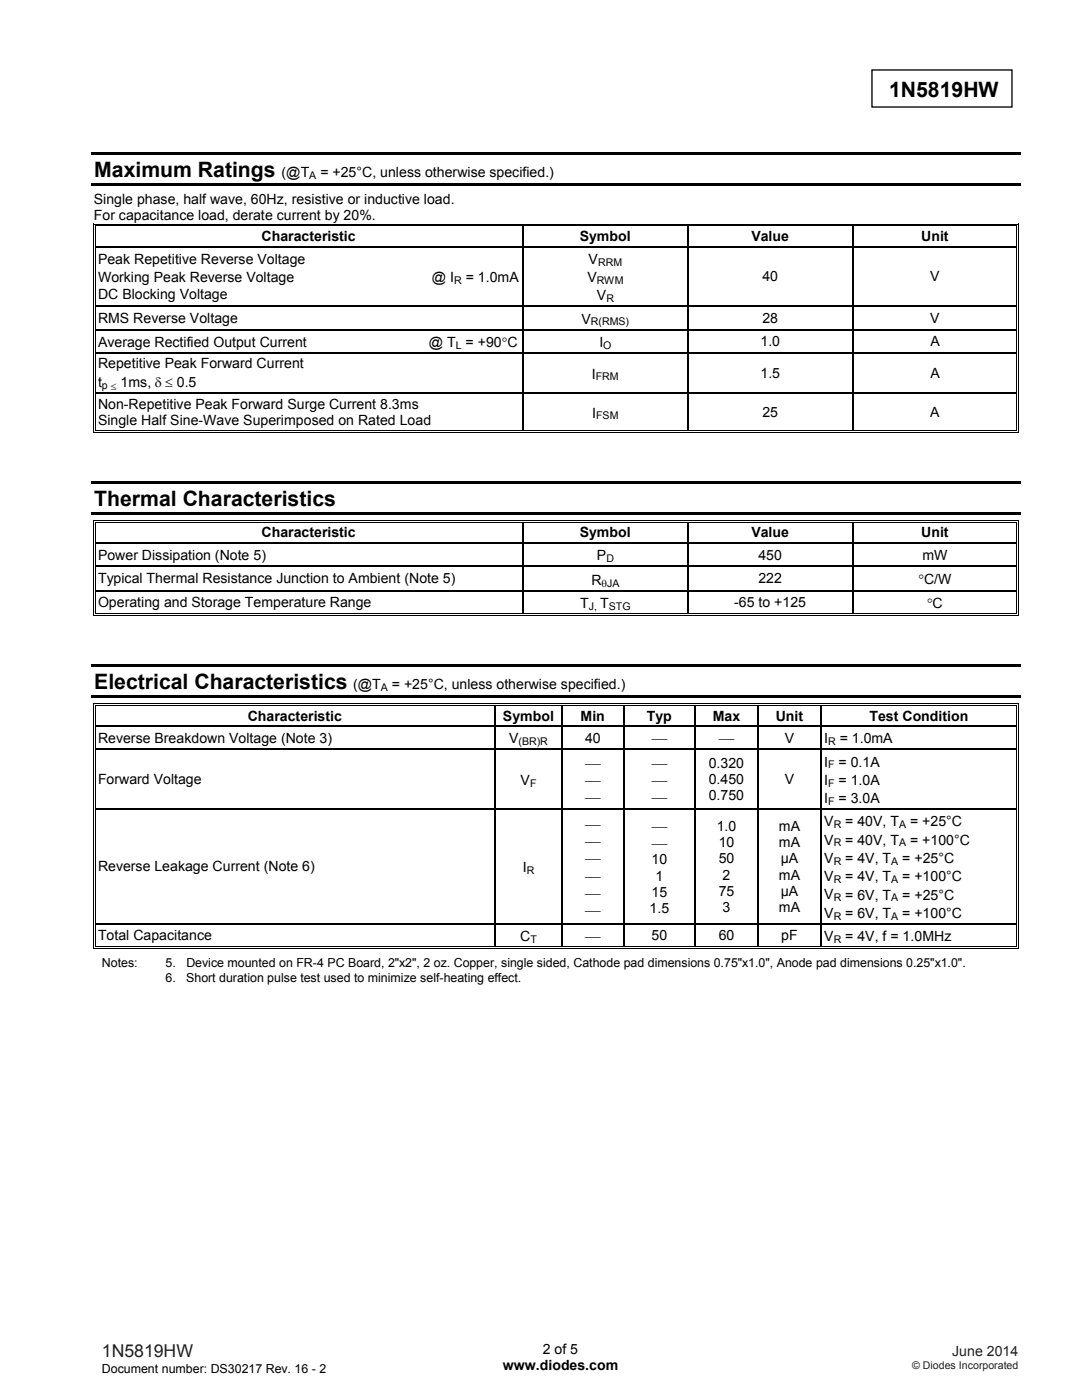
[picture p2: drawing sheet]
<svg xmlns="http://www.w3.org/2000/svg" width="216mm" height="279mm" viewBox="0 0 216 279" stroke-linecap="round" stroke-linejoin="round" font-family="sans-serif">
<defs><g id="words">
<g font-size="4.2">
<text x="177.4" y="19.3">1N5819HW</text>
<text x="18.8" y="35.3">Maximum Ratings</text>
<text x="18.8" y="100.9">Thermal Characteristics</text>
<text x="18.8" y="137.5">Electrical Characteristics</text>
</g>
<text font-size="3.5" fill="#231f20" x="20.3" y="270.9">1N5819HW</text>
<g font-size="2.8">
<text x="56.2" y="35.3">(@T</text>
<text x="63.9" y="35.3">= +25°C, unless otherwise specified.)</text>
<text x="18.7" y="40.7">Single phase, half wave, 60Hz, resistive or inductive load.</text>
<text x="18.7" y="44">For capacitance load, derate current by 20%.</text>
<text x="19.6" y="52.7">Peak Repetitive Reverse Voltage</text>
<text x="52.2" y="48.1">Characteristic</text>
<text x="115.7" y="48.1">Symbol</text>
<text x="117.5" y="52.7">V</text>
<text x="149.9" y="48.1">Value</text>
<text x="183.8" y="48.1">Unit</text>
<text x="19.6" y="59.6">DC Blocking Voltage</text>
<text x="19.6" y="56.3">Working Peak Reverse Voltage</text>
<text x="86.2" y="56.3">@ I</text>
<text x="92.9" y="56.3">= 1.0mA</text>
<text x="117.2" y="56.3">V</text>
<text x="119.1" y="60">V</text>
<text x="152.1" y="56.2">40</text>
<text x="185.6" y="56.2">V</text>
<text x="19.6" y="64.4">RMS Reverse Voltage</text>
<text x="116" y="64.6">V</text>
<text x="152.1" y="64.4">28</text>
<text x="185.6" y="64.4">V</text>
<text x="19.6" y="69.2">Average Rectified Output Current</text>
<text x="85.6" y="69.2">@ T = +90°C</text>
<text x="119.6" y="69.2">I</text>
<text x="151.7" y="69.1">1.0</text>
<text x="185.6" y="69.1">A</text>
<text x="19.6" y="73.5">Repetitive Peak Forward Current</text>
<text x="19.6" y="77.3">t</text>
<text x="24.1" y="77.3">1ms, δ ≤ 0.5</text>
<text x="118.1" y="75.6">I</text>
<text x="151.7" y="75.4">1.5</text>
<text x="185.6" y="75.4">A</text>
<text x="19.6" y="81.6">Non-Repetitive Peak Forward Surge Current 8.3ms</text>
<text x="118.2" y="83.3">I</text>
<text x="152.1" y="83.2">25</text>
<text x="185.6" y="83.2">A</text>
<text x="19.6" y="84.8">Single Half Sine-Wave Superimposed on Rated Load</text>
<text x="52.2" y="107.3">Characteristic</text>
<text x="115.7" y="107.3">Symbol</text>
<text x="149.9" y="107.3">Value</text>
<text x="183.8" y="107.3">Unit</text>
<text x="19.6" y="111.7">Power Dissipation (Note 5)</text>
<text x="119.1" y="111.8">P</text>
<text x="151.3" y="111.7">450</text>
<text x="184.1" y="111.7">mW</text>
<text x="19.6" y="116.4">Typical Thermal Resistance Junction to Ambient (Note 5)</text>
<text x="118" y="116.7">R</text>
<text x="151.3" y="116.4">222</text>
<text x="183.3" y="116.5">°C/W</text>
<text x="19.6" y="121.2">Operating and Storage Temperature Range</text>
<text x="115.8" y="121.3">T</text>
<text x="119.7" y="121.3">T</text>
<text x="146.5" y="121.2">-65 to +125</text>
<text x="185" y="121.3">°C</text>
<text x="70.5" y="137.5">(@T</text>
<text x="78.2" y="137.5">= +25°C, unless otherwise specified.)</text>
<text x="49.4" y="143.8">Characteristic</text>
<text x="100.4" y="143.8">Symbol</text>
<text x="115.9" y="143.8">Min</text>
<text x="129.1" y="143.8">Typ</text>
<text x="142.2" y="143.8">Max</text>
<text x="154.8" y="143.8">Unit</text>
<text x="173.5" y="143.8">Test Condition</text>
<text x="19.6" y="148.2">Reverse Breakdown Voltage (Note 3)</text>
<text x="101.6" y="148.4">V</text>
<text x="116.7" y="148.2">40</text>
<text x="130.2" y="148.3">⎯</text>
<text x="143.6" y="148.3">⎯</text>
<text x="156.6" y="148.2">V</text>
<text x="164.5" y="148.4">I</text>
<text x="167.6" y="148.4">= 1.0mA</text>
<text x="116.9" y="153.2">⎯</text>
<text x="130.2" y="153.2">⎯</text>
<text x="141.4" y="153.2">0.320</text>
<text x="164.5" y="153">I</text>
<text x="167.3" y="153">= 0.1A</text>
<text x="19.6" y="156.5">Forward Voltage</text>
<text x="103.9" y="156.6">V</text>
<text x="116.9" y="156.6">⎯</text>
<text x="116.9" y="160.1">⎯</text>
<text x="130.2" y="156.6">⎯</text>
<text x="130.2" y="160.1">⎯</text>
<text x="141.4" y="156.5">0.450</text>
<text x="141.4" y="159.7">0.750</text>
<text x="156.6" y="156.5">V</text>
<text x="164.5" y="156.6">I</text>
<text x="164.5" y="160.3">I</text>
<text x="167.3" y="156.6">= 1.0A</text>
<text x="167.3" y="160.3">= 3.0A</text>
<text x="116.9" y="165.4">⎯</text>
<text x="130.2" y="165.8">⎯</text>
<text x="143" y="165.8">1.0</text>
<text x="155.4" y="165.8">mA</text>
<text x="164.5" y="164.9">V</text>
<text x="168.7" y="164.9">= 40V, T</text>
<text x="181.6" y="164.9">= +25°C</text>
<text x="19.6" y="173.9">Reverse Leakage Current (Note 6)</text>
<text x="116.9" y="168.8">⎯</text>
<text x="116.9" y="172.3">⎯</text>
<text x="130" y="172.5">10</text>
<text x="130.2" y="169.3">⎯</text>
<text x="143.4" y="169">10</text>
<text x="143.4" y="172.3">50</text>
<text x="155.4" y="169">mA</text>
<text x="155.8" y="172.3">µA</text>
<text x="164.5" y="168.6">V</text>
<text x="164.5" y="172.2">V</text>
<text x="168.7" y="168.6">= 40V, T</text>
<text x="168.7" y="172.2">= 4V, T</text>
<text x="180" y="172.2">= +25°C</text>
<text x="181.6" y="168.6">= +100°C</text>
<text x="104.3" y="174">I</text>
<text x="116.9" y="175.8">⎯</text>
<text x="116.9" y="179.2">⎯</text>
<text x="130" y="179">15</text>
<text x="130.8" y="175.7">1</text>
<text x="143.4" y="178.8">75</text>
<text x="144.2" y="175.5">2</text>
<text x="155.4" y="175.5">mA</text>
<text x="155.8" y="178.8">µA</text>
<text x="164.5" y="175.9">V</text>
<text x="164.5" y="179.5">V</text>
<text x="168.7" y="175.9">= 4V, T</text>
<text x="168.7" y="179.5">= 6V, T</text>
<text x="180" y="175.9">= +100°C</text>
<text x="180" y="179.5">= +25°C</text>
<text x="116.9" y="182.7">⎯</text>
<text x="129.6" y="182.2">1.5</text>
<text x="144.2" y="182">3</text>
<text x="155.4" y="182">mA</text>
<text x="164.5" y="183.2">V</text>
<text x="168.7" y="183.2">= 6V, T</text>
<text x="180" y="183.2">= +100°C</text>
<text x="19.6" y="187.6">Total Capacitance</text>
<text x="103.8" y="187.8">C</text>
<text x="116.9" y="187.8">⎯</text>
<text x="130" y="187.6">50</text>
<text x="143.4" y="187.6">60</text>
<text x="155.9" y="187.6">pF</text>
<text x="164.5" y="187.8">V</text>
<text x="168.7" y="187.8">= 4V, f = 1.0MHz</text>
<text x="100.3" y="273.5">www.diodes.com</text>
<text x="108.3" y="270.2">2 of 5</text>
</g>
<text font-size="2.8" fill="#231f20" x="190" y="270.6">June 2014</text>
<g font-size="2.5">
<text x="20.3" y="193.1">Notes:</text>
<text x="33" y="195.9">6.</text>
<text x="33" y="193.1">5.</text>
<text x="37.1" y="195.9">Short duration pulse test used to minimize self-heating effect.</text>
<text x="37.2" y="193.1">Device mounted on FR-4 PC Board, 2&quot;x2&quot;, 2 oz. Copper, single sided, Cathode pad dimensions 0.75&quot;x1.0&quot;, Anode pad dimensions 0.25&quot;x1.0&quot;.</text>
<text x="20.3" y="274">Document number: DS30217 Rev. 16 - 2</text>
</g>
<g font-size="2.1">
<text x="61.7" y="35.6">A</text>
<text x="119.3" y="53">RRM</text>
<text x="90.6" y="56.7">R</text>
<text x="119.1" y="56.7">RWM</text>
<text x="117.9" y="64.9">R(RMS)</text>
<text x="121" y="60.3">R</text>
<text x="90.9" y="69.6">L</text>
<text x="120.4" y="69.6">O</text>
<text x="20.3" y="77.7">p ≤</text>
<text x="118.9" y="75.9">FRM</text>
<text x="119" y="83.7">FSM</text>
<text x="121" y="112.2">D</text>
<text x="120" y="117.2">θJA</text>
<text x="117.5" y="121.7">J,</text>
<text x="121.5" y="121.7">STG</text>
<text x="76" y="137.8">A</text>
<text x="103.5" y="148.7">(BR)R</text>
<text x="165.2" y="148.7">R</text>
<text x="165.2" y="153.4">F</text>
<text x="105.8" y="157">F</text>
<text x="165.2" y="157">F</text>
<text x="165.2" y="160.7">F</text>
<text x="166.3" y="165.3">R</text>
<text x="179.4" y="165.3">A</text>
<text x="166.3" y="168.9">R</text>
<text x="166.3" y="172.6">R</text>
<text x="177.8" y="172.6">A</text>
<text x="179.4" y="168.9">A</text>
<text x="105.1" y="174.4">R</text>
<text x="166.3" y="176.2">R</text>
<text x="166.3" y="179.9">R</text>
<text x="177.8" y="176.2">A</text>
<text x="177.8" y="179.9">A</text>
<text x="166.3" y="183.5">R</text>
<text x="177.8" y="183.5">A</text>
<text x="105.8" y="188.1">T</text>
<text x="166.3" y="188.1">R</text>
</g>
<text font-size="2.1" fill="#231f20" x="182" y="273.2">© Diodes Incorporated</text>
</g></defs>
<path d="M174 14h27.9v7.4h-27.9z" fill="none" stroke="#000" stroke-width=".26"/>
<g fill="#000">
<path d="M18.3 30.4h185.4v.6h-185.4zM18.3 36.6h185.4v.5h-185.4zM18.6 44.6h.2v.5h-.2zM18.6 44.6h.5v.2h-.5zM18.6 49.1h.2v.3h-.2zM18.9 45h.2v.1h-.2zM18.9 49.1h.2v.3h-.2zM104.2 45.1h.3zM104.2 44.6h.6v.2h-.6zM104.2 45h.6v.1h-.6zM104.2 49.1h.3v.3h-.3zM137.1 45.1h.3z"/>
<path d="M137.1 44.6h.5v.2h-.5zM137.1 45h.5v.1h-.5zM137.1 49.1h.3v.3h-.3zM170 45.1h.3zM170 44.6h.5v.2h-.5zM170 45h.5v.1h-.5zM170 49.1h.3v.3h-.3zM202.8 44.6h.5v.2h-.5zM202.8 45h.1v.1h-.1zM202.8 49.1h.1v.3h-.1zM203.1 44.6h.2v.5h-.2zM203.1 49.1h.2v.3h-.2z"/>
<path d="M18.6 61h.2v.3h-.2zM18.6 65.6h.2v.3h-.2zM18.6 70.3h.2v.2h-.2zM18.6 78.4h.2v.3h-.2zM18.9 61h.2v.3h-.2zM18.9 65.6h.2v.3h-.2zM18.9 70.3h.2v.2h-.2zM18.9 78.4h.2v.3h-.2zM104.2 61h.3v.3h-.3zM104.2 65.6h.3v.3h-.3zM104.2 70.3h.3v.2h-.3zM104.2 78.4h.3v.3h-.3z"/>
<path d="M137.1 61h.3v.3h-.3zM137.1 65.6h.3v.3h-.3zM137.1 70.3h.3v.2h-.3zM137.1 78.4h.3v.3h-.3zM170 61h.3v.3h-.3zM170 65.6h.3v.3h-.3zM170 70.3h.3v.2h-.3zM170 78.4h.3v.3h-.3zM202.8 61h.1v.3h-.1zM202.8 65.6h.1v.3h-.1zM202.8 70.3h.1v.2h-.1zM202.8 78.4h.1v.3h-.1z"/>
<path d="M203.1 61h.2v.3h-.2zM203.1 65.6h.2v.3h-.2zM203.1 70.3h.2v.2h-.2zM203.1 78.4h.2v.3h-.2zM18.3 96.1h185.4v.5h-185.4zM18.6 86.2h.5v.2h-.5zM18.9 85.9h.2v.1h-.2zM104.2 85.9h.6v.1h-.6zM137.1 85.9h.5v.1h-.5zM137.1 86.2h.5v.2h-.5zM170 85.9h.5v.1h-.5zM202.8 86.2h.5v.2h-.5z"/>
<path d="M202.8 85.9h.1v.1h-.1zM203.1 85.9h.2v.5h-.2zM18.3 102.2h185.4v.5h-185.4zM18.6 103.8h.2v.5h-.2zM18.6 103.8h.5v.1h-.5zM18.6 108.3h.2v.2h-.2zM18.6 112.9h.2v.3h-.2zM18.6 117.8h.2v.2h-.2zM18.9 104.1h.2v.2h-.2zM18.9 108.3h.2v.2h-.2zM18.9 112.9h.2v.3h-.2zM18.9 117.8h.2v.2h-.2z"/>
<path d="M104.2 104.3h.3zM104.2 103.8h.6v.1h-.6zM104.2 104.1h.6v.2h-.6zM104.2 108.3h.3v.2h-.3zM104.2 112.9h.3v.3h-.3zM104.2 117.8h.3v.2h-.3zM137.1 104.3h.3zM137.1 103.8h.5v.1h-.5zM137.1 104.1h.5v.2h-.5zM137.1 108.3h.3v.2h-.3zM137.1 112.9h.3v.3h-.3zM137.1 117.8h.3v.2h-.3z"/>
<path d="M170 104.3h.3zM170 103.8h.5v.1h-.5zM170 104.1h.5v.2h-.5zM170 108.3h.3v.2h-.3zM170 112.9h.3v.3h-.3zM170 117.8h.3v.2h-.3zM202.8 103.8h.5v.1h-.5zM202.8 104.1h.1v.2h-.1zM202.8 108.3h.1v.2h-.1zM202.8 112.9h.1v.3h-.1zM202.8 117.8h.1v.2h-.1zM203.1 103.8h.2v.5h-.2z"/>
<path d="M203.1 108.3h.2v.2h-.2zM203.1 112.9h.2v.3h-.2zM203.1 117.8h.2v.2h-.2zM18.3 132.6h185.4v.6h-185.4zM18.3 138.7h185.4v.6h-185.4zM18.6 122.7h.5v.2h-.5zM18.9 122.4h.2v.2h-.2zM104.2 122.4h.6v.2h-.6zM137.1 122.4h.5v.2h-.5zM137.1 122.7h.5v.2h-.5zM170 122.4h.5v.2h-.5zM202.8 122.7h.5v.2h-.5z"/>
<path d="M202.8 122.4h.1v.2h-.1zM203.1 122.4h.2v.5h-.2zM18.6 140.3h.2v.6h-.2zM18.6 140.3h.5v.2h-.5zM18.6 144.8h.2v.3h-.2zM18.6 149.4h.2v.3h-.2zM18.9 140.7h.2v.2h-.2zM18.9 140.7h.2v.1h-.2zM18.9 144.8h.2v.3h-.2zM18.9 149.4h.2v.3h-.2zM98.7 140.8l.3 .1zM98.7 140.3h.6v.2h-.6z"/>
<path d="M98.7 140.7h.6v.1h-.6zM98.7 144.8h.3v.3h-.3zM98.7 149.4h.3v.3h-.3zM112 140.8l.2 .1zM112 140.3h.5v.2h-.5zM112 140.7h.5v.1h-.5zM112 144.8h.2v.3h-.2zM112 149.4h.2v.3h-.2zM124.4 140.8l.3 .1zM124.4 140.3h.5v.2h-.5zM124.4 140.7h.5v.1h-.5zM124.4 144.8h.3v.3h-.3z"/>
<path d="M124.4 149.4h.3v.3h-.3zM138.5 140.8l.2 .1zM138.5 140.3h.5v.2h-.5zM138.5 140.7h.5v.1h-.5zM138.5 144.8h.2v.3h-.2zM138.5 149.4h.2v.3h-.2zM151.2 140.8l.2 .1zM151.2 140.3h.5v.2h-.5zM151.2 140.7h.5v.1h-.5zM151.2 144.8h.2v.3h-.2zM151.2 149.4h.2v.3h-.2zM163.6 140.8l.3 .1z"/>
<path d="M163.6 140.3h.5v.2h-.5zM163.6 140.7h.5v.1h-.5zM163.6 144.8h.3v.3h-.3zM163.6 149.4h.3v.3h-.3zM202.8 140.3h.5v.2h-.5zM202.8 140.7h.1v.2h-.1zM202.8 140.7h.1v.1h-.1zM202.8 144.8h.1v.3h-.1zM202.8 149.4h.1v.3h-.1zM203.1 140.3h.2v.6h-.2zM203.1 144.8h.2v.3h-.2zM203.1 149.4h.2v.3h-.2z"/>
<path d="M18.6 161.4h.2v.2h-.2zM18.9 161.4h.2v.2h-.2zM98.7 161.4h.3v.2h-.3zM112 161.4h.2v.2h-.2zM124.4 161.4h.3v.2h-.3zM138.5 161.4h.2v.2h-.2zM151.2 161.4h.2v.2h-.2zM163.6 161.4h.3v.2h-.3zM202.8 161.4h.1v.2h-.1zM203.1 161.4h.2v.2h-.2zM18.6 184.2h.2v.3h-.2zM18.6 189.2h.5v.2h-.5z"/>
<path d="M18.9 184.2h.2v.3h-.2zM18.9 188.9h.2v.1h-.2zM98.7 184.2h.3v.3h-.3zM98.7 188.9h.6v.1h-.6zM112 184.2h.2v.3h-.2zM112 188.9h.5v.1h-.5zM124.4 184.2h.3v.3h-.3zM124.4 188.9h.5v.1h-.5zM138.5 184.2h.2v.3h-.2zM138.5 188.9h.5v.1h-.5zM151.2 184.2h.2v.3h-.2zM151.2 188.9h.5v.1h-.5z"/>
<path d="M163.6 184.2h.3v.3h-.3zM163.6 188.9h.5v.1h-.5zM202.8 184.2h.1v.3h-.1zM202.8 189.2h.5v.2h-.5zM202.8 188.9h.1v.1h-.1zM203.1 184.2h.2v.3h-.2zM203.1 188.9h.2v.5h-.2z"/>
</g>
<g fill="none" stroke="#000" stroke-width=".2">
<path d="M18.7 45.1v4M18.7 49.4v11.6M19 45.1v4M19 49.4v11.6M19.1 44.7h85.1M19.1 45h85.1M104.8 44.7h32.3M104.8 45h32.3M137.6 44.7h32.4M137.6 45h32.4M170.5 44.7h32.3M170.5 45h32.3"/>
<path d="M202.8 45.1v4M202.8 49.4v11.6M203.2 45.1v4M203.2 49.4v11.6M18.7 61.3v4.3M18.7 65.9v4.4M18.7 70.5v7.9M18.7 78.7v7.7M19 61.3v4.3M19 65.9v4.4M19 70.5v7.9M19 78.7v7.2"/>
<path d="M202.8 61.3v4.3M202.8 65.9v4.4M202.8 70.5v7.9M202.8 78.7v7.2M203.2 61.3v4.3M203.2 65.9v4.4M203.2 70.5v7.9M203.2 78.7v7.2M19.1 86.3h118M19.1 85.9h85.1M104.8 85.9h32.3M137.6 85.9h32.4"/>
<path d="M170.5 85.9h32.3M202.8 86.3h-65.2M18.7 104.3v4M18.7 108.5v4.4M18.7 113.2v4.6M18.7 118v4.9M19 104.3v4M19 108.5v4.4M19 113.2v4.6M19 118v4.4M19.1 103.9h85.1M19.1 104.2h85.1"/>
<path d="M104.8 103.9h32.3M104.8 104.2h32.3M137.6 103.9h32.4M137.6 104.2h32.4M170.5 103.9h32.3M170.5 104.2h32.3M202.8 104.3v4M202.8 108.5v4.4M202.8 113.2v4.6M202.8 118v4.4M203.2 104.3v4M203.2 108.5v4.4"/>
<path d="M203.2 113.2v4.6M203.2 118v4.4M19.1 122.8h118M19.1 122.5h85.1M104.8 122.5h32.3M137.6 122.5h32.4M170.5 122.5h32.3M202.8 122.8h-65.2M18.7 140.9v3.9M18.7 145.1v4.3M18.7 149.7v11.7M19 140.9v3.9"/>
<path d="M19 145.1v4.3M19 149.7v11.7M19.1 140.4h79.6M19.1 140.8h79.6M99.3 140.4h12.7M99.3 140.8h12.7M112.5 140.4h11.9M112.5 140.8h11.9M124.9 140.4h13.6M124.9 140.8h13.6M139 140.4h12.2M139 140.8h12.2"/>
<path d="M151.7 140.4h11.9M151.7 140.8h11.9M164.1 140.4h38.7M164.1 140.8h38.7M202.8 140.9v3.9M202.8 145.1v4.3M202.8 149.7v11.7M203.2 140.9v3.9M203.2 145.1v4.3M203.2 149.7v11.7M18.7 161.6v22.6M19 161.6v22.6"/>
<path d="M202.8 161.6v22.6M203.2 161.6v22.6M18.7 184.5v4.9M19 184.5v4.4M19.1 189.3h183.7M19.1 189h79.6M99.3 189h12.7M112.5 189h11.9M124.9 189h13.6M139 189h12.2M151.7 189h11.9M164.1 189h38.7"/>
<path d="M202.8 184.5v4.4M203.2 184.5v4.4"/>
</g>
<g fill="none" stroke="#000" stroke-width=".25">
<path d="M19.1 49.2h85.1M104.4 45.1v4M104.4 49.4v11.6M104.5 49.2h32.6M137.2 45.1v4M137.2 49.4v11.6M137.4 49.2h32.6M170.1 45.1v4M170.1 49.4v11.6M170.3 49.2h32.5M19.1 61.2h85.1M19.1 65.8h85.1"/>
<path d="M19.1 70.4h85.1M19.1 78.5h85.1M104.4 61.3v4.3M104.4 65.9v4.4M104.4 70.5v7.9M104.4 78.7v7.2M104.5 61.2h32.6M104.5 65.8h32.6M104.5 70.4h32.6M104.5 78.5h32.6M137.2 61.3v4.3M137.2 65.9v4.4"/>
<path d="M137.2 70.5v7.9M137.2 78.7v7.2M137.4 61.2h32.6M137.4 65.8h32.6M137.4 70.4h32.6M137.4 78.5h32.6M170.1 61.3v4.3M170.1 65.9v4.4M170.1 70.5v7.9M170.1 78.7v7.2M170.3 61.2h32.5M170.3 65.8h32.5"/>
<path d="M170.3 70.4h32.5M170.3 78.5h32.5M19.1 108.4h85.1M19.1 113h85.1M19.1 117.9h85.1M104.4 104.3v4M104.4 108.5v4.4M104.4 113.2v4.6M104.4 118v4.4M104.5 108.4h32.6M104.5 113h32.6M104.5 117.9h32.6"/>
<path d="M137.2 104.3v4M137.2 108.5v4.4M137.2 113.2v4.6M137.2 118v4.4M137.4 108.4h32.6M137.4 113h32.6M137.4 117.9h32.6M170.1 104.3v4M170.1 108.5v4.4M170.1 113.2v4.6M170.1 118v4.4M170.3 108.4h32.5"/>
<path d="M170.3 113h32.5M170.3 117.9h32.5M19.1 144.9h79.6M19.1 149.6h79.6M98.9 140.9v3.9M98.9 145.1v4.3M98.9 149.7v11.7M99 144.9h13M99 149.6h13M112.1 140.9v3.9M112.1 145.1v4.3M112.1 149.7v11.7"/>
<path d="M112.2 144.9h12.2M112.2 149.6h12.2M124.5 140.9v3.9M124.5 145.1v4.3M124.5 149.7v11.7M124.7 144.9h13.8M124.7 149.6h13.8M138.6 140.9v3.9M138.6 145.1v4.3M138.6 149.7v11.7M138.7 144.9h12.5M138.7 149.6h12.5"/>
<path d="M151.3 140.9v3.9M151.3 145.1v4.3M151.3 149.7v11.7M151.4 144.9h12.2M151.4 149.6h12.2M163.8 140.9v3.9M163.8 145.1v4.3M163.8 149.7v11.7M163.9 144.9h38.9M163.9 149.6h38.9M19.1 161.5h79.6M98.9 161.6v22.6"/>
<path d="M99 161.5h13M112.1 161.6v22.6M112.2 161.5h12.2M124.5 161.6v22.6M124.7 161.5h13.8M138.6 161.6v22.6M138.7 161.5h12.5M151.3 161.6v22.6M151.4 161.5h12.2M163.8 161.6v22.6M163.9 161.5h38.9M19.1 184.4h79.6"/>
<path d="M98.9 184.5v4.4M99 184.4h13M112.1 184.5v4.4M112.2 184.4h12.2M124.5 184.5v4.4M124.7 184.4h13.8M138.6 184.5v4.4M138.7 184.4h12.5M151.3 184.5v4.4M151.4 184.4h12.2M163.8 184.5v4.4M163.9 184.4h38.9"/>
</g>
<use href="#words"/>
</svg>
